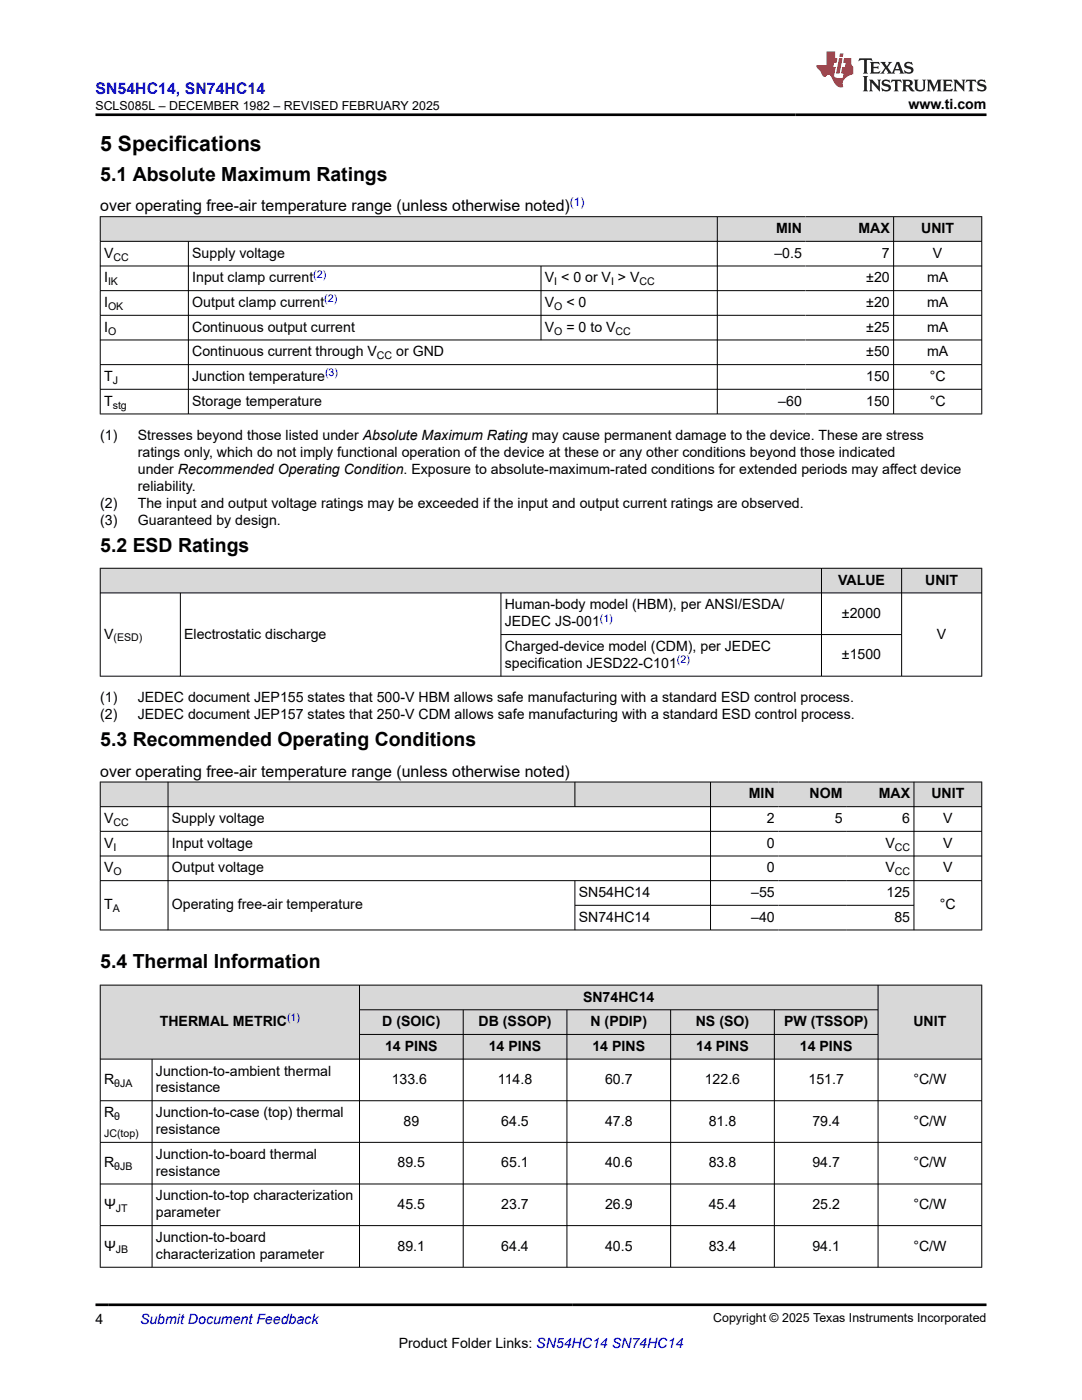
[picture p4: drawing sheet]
<svg xmlns="http://www.w3.org/2000/svg" width="216mm" height="279mm" viewBox="0 0 216 279" stroke-linecap="round" stroke-linejoin="round" font-family="sans-serif">
<defs><g id="words">
<text font-size="4.2" x="20" y="30.2">5 Specifications</text>
<g font-size="3.9">
<text x="20" y="36">5.1 Absolute Maximum Ratings</text>
<text x="20" y="110.1">5.2 ESD Ratings</text>
<text x="20" y="148.9">5.3 Recommended Operating Conditions</text>
<text x="20" y="193.3">5.4 Thermal Information</text>
</g>
<text font-size="3.2" fill="#00f" x="19" y="18.7">SN54HC14, SN74HC14</text>
<g font-size="3.2">
<text x="20" y="42.2">over operating free-air temperature range (unless otherwise noted)</text>
<text x="20" y="155">over operating free-air temperature range (unless otherwise noted)</text>
</g>
<g font-size="2.8">
<text x="181.3" y="21.8">www.ti.com</text>
<text x="154.8" y="46.5">MIN</text>
<text x="171.3" y="46.5">MAX</text>
<text x="183.8" y="46.5">UNIT</text>
<text x="20.8" y="51.4">V</text>
<text x="38.4" y="51.4">Supply voltage</text>
<text x="154.5" y="51.4">–0.5</text>
<text x="176" y="51.4">7</text>
<text x="186.2" y="51.4">V</text>
<text x="20.8" y="56.4">I</text>
<text x="38.4" y="56.4">Input clamp current</text>
<text x="108.7" y="56.4">V &lt; 0 or V &gt; V</text>
<text x="172.9" y="56.4">±20</text>
<text x="185" y="56.4">mA</text>
<text x="20.8" y="61.3">I</text>
<text x="38.4" y="61.3">Output clamp current</text>
<text x="108.7" y="61.3">V</text>
<text x="113" y="61.3">&lt; 0</text>
<text x="172.9" y="61.3">±20</text>
<text x="185" y="61.3">mA</text>
<text x="20.8" y="66.2">I</text>
<text x="38.4" y="66.2">Continuous output current</text>
<text x="38.4" y="71.1">Continuous current through V</text>
<text x="79.1" y="71.1">or GND</text>
<text x="108.7" y="66.2">V</text>
<text x="113" y="66.2">= 0 to V</text>
<text x="172.9" y="66.2">±25</text>
<text x="172.9" y="71.1">±50</text>
<text x="185" y="66.2">mA</text>
<text x="185" y="71.1">mA</text>
<text x="20.8" y="76">T</text>
<text x="38.4" y="76">Junction temperature</text>
<text x="172.8" y="76">150</text>
<text x="185.5" y="76">°C</text>
<text x="20.8" y="81">T</text>
<text x="38.4" y="81">Storage temperature</text>
<text x="155.3" y="81">–60</text>
<text x="172.8" y="81">150</text>
<text x="185.5" y="81">°C</text>
<text x="20" y="87.8">(1)</text>
<text x="27.5" y="87.8">Stresses beyond those listed under Absolute Maximum Rating may cause permanent damage to the device. These are stress</text>
<text x="27.5" y="91.2">ratings only, which do not imply functional operation of the device at these or any other conditions beyond those indicated</text>
<text x="27.5" y="94.5">under Recommended Operating Condition. Exposure to absolute-maximum-rated conditions for extended periods may affect device</text>
<text x="20" y="101.3">(2)</text>
<text x="27.5" y="97.9">reliability.</text>
<text x="27.5" y="101.3">The input and output voltage ratings may be exceeded if the input and output current ratings are observed.</text>
<text x="20" y="104.7">(3)</text>
<text x="27.5" y="104.7">Guaranteed by design.</text>
<text x="167.2" y="116.7">VALUE</text>
<text x="184.6" y="116.7">UNIT</text>
<text x="100.7" y="121.6">Human-body model (HBM), per ANSI/ESDA/</text>
<text x="100.7" y="125">JEDEC JS-001</text>
<text x="168" y="123.3">±2000</text>
<text x="20.8" y="127.5">V</text>
<text x="36.8" y="127.5">Electrostatic discharge</text>
<text x="100.7" y="129.9">Charged-device model (CDM), per JEDEC</text>
<text x="168" y="131.6">±1500</text>
<text x="187" y="127.5">V</text>
<text x="100.7" y="133.3">specification JESD22-C101</text>
<text x="20" y="140.1">(1)</text>
<text x="20" y="143.5">(2)</text>
<text x="27.5" y="140.1">JEDEC document JEP155 states that 500-V HBM allows safe manufacturing with a standard ESD control process.</text>
<text x="27.5" y="143.5">JEDEC document JEP157 states that 250-V CDM allows safe manufacturing with a standard ESD control process.</text>
<text x="149.4" y="159.3">MIN</text>
<text x="161.5" y="159.3">NOM</text>
<text x="175.3" y="159.3">MAX</text>
<text x="185.8" y="159.3">UNIT</text>
<text x="20.8" y="164.3">V</text>
<text x="34.3" y="164.3">Supply voltage</text>
<text x="153" y="164.3">2</text>
<text x="166.6" y="164.3">5</text>
<text x="180" y="164.3">6</text>
<text x="188.2" y="164.3">V</text>
<text x="20.8" y="169.2">V</text>
<text x="34.3" y="169.2">Input voltage</text>
<text x="153" y="169.2">0</text>
<text x="176.7" y="169.2">V</text>
<text x="188.2" y="169.2">V</text>
<text x="20.8" y="174.1">V</text>
<text x="34.3" y="174.1">Output voltage</text>
<text x="115.5" y="179">SN54HC14</text>
<text x="149.9" y="179">–55</text>
<text x="153" y="174.1">0</text>
<text x="176.7" y="174.1">V</text>
<text x="176.9" y="179">125</text>
<text x="188.2" y="174.1">V</text>
<text x="20.8" y="181.5">T</text>
<text x="34.3" y="181.5">Operating free-air temperature</text>
<text x="115.5" y="183.9">SN74HC14</text>
<text x="149.9" y="183.9">–40</text>
<text x="178.5" y="183.9">85</text>
<text x="187.6" y="181.5">°C</text>
<text x="116.3" y="199.9">SN74HC14</text>
<text x="31.9" y="204.8">THERMAL METRIC</text>
<text x="76.3" y="204.8">D (SOIC)</text>
<text x="76.8" y="209.7">14 PINS</text>
<text x="95.5" y="204.8">DB (SSOP)</text>
<text x="97.5" y="209.7">14 PINS</text>
<text x="117.8" y="204.8">N (PDIP)</text>
<text x="118.2" y="209.7">14 PINS</text>
<text x="138.8" y="204.8">NS (SO)</text>
<text x="138.9" y="209.7">14 PINS</text>
<text x="156.5" y="204.8">PW (TSSOP)</text>
<text x="159.6" y="209.7">14 PINS</text>
<text x="182.3" y="204.8">UNIT</text>
<text x="31.1" y="214.6">Junction-to-ambient thermal</text>
<text x="20.8" y="216.3">R</text>
<text x="31.1" y="218">resistance</text>
<text x="78.2" y="216.3">133.6</text>
<text x="99.3" y="216.3">114.8</text>
<text x="120.7" y="216.3">60.7</text>
<text x="140.6" y="216.3">122.6</text>
<text x="161.3" y="216.3">151.7</text>
<text x="182.2" y="216.3">°C/W</text>
<text x="20.8" y="222.9">R</text>
<text x="31.1" y="222.9">Junction-to-case (top) thermal</text>
<text x="31.1" y="226.3">resistance</text>
<text x="80.5" y="224.6">89</text>
<text x="100" y="224.6">64.5</text>
<text x="120.7" y="224.6">47.8</text>
<text x="141.4" y="224.6">81.8</text>
<text x="162.1" y="224.6">79.4</text>
<text x="182.2" y="224.6">°C/W</text>
<text x="20.8" y="232.9">R</text>
<text x="31.1" y="231.3">Junction-to-board thermal</text>
<text x="79.3" y="232.9">89.5</text>
<text x="100" y="232.9">65.1</text>
<text x="120.7" y="232.9">40.6</text>
<text x="141.4" y="232.9">83.8</text>
<text x="162.1" y="232.9">94.7</text>
<text x="182.2" y="232.9">°C/W</text>
<text x="31.1" y="234.6">resistance</text>
<text x="31.1" y="239.6">Junction-to-top characterization</text>
<text x="20.8" y="241.3">Ψ</text>
<text x="31.1" y="243">parameter</text>
<text x="79.3" y="241.3">45.5</text>
<text x="100" y="241.3">23.7</text>
<text x="120.7" y="241.3">26.9</text>
<text x="141.4" y="241.3">45.4</text>
<text x="162.1" y="241.3">25.2</text>
<text x="182.2" y="241.3">°C/W</text>
<text x="20.8" y="249.6">Ψ</text>
<text x="31.1" y="247.9">Junction-to-board</text>
<text x="31.1" y="251.3">characterization parameter</text>
<text x="79.3" y="249.6">89.1</text>
<text x="100" y="249.6">64.4</text>
<text x="120.7" y="249.6">40.5</text>
<text x="141.4" y="249.6">83.4</text>
<text x="162.1" y="249.6">94.1</text>
<text x="182.2" y="249.6">°C/W</text>
<text x="19" y="264.2">4</text>
<text x="79.6" y="269">Product Folder Links: SN54HC14 SN74HC14</text>
</g>
<text font-size="2.8" fill="#00f" x="27.9" y="264.2">Submit Document Feedback</text>
<g font-size="2.5">
<text x="19" y="21.9">SCLS085L – DECEMBER 1982 – REVISED FEBRUARY 2025</text>
<text x="142.3" y="263.9">Copyright © 2025 Texas Instruments Incorporated</text>
</g>
<text font-size="2.4" fill="#00f" x="113.7" y="41.1">(1)</text>
<g font-size="2.1">
<text x="22.6" y="52">CC</text>
<text x="21.6" y="56.9">IK</text>
<text x="110.6" y="56.9">I</text>
<text x="121.9" y="56.9">I</text>
<text x="127.6" y="56.9">CC</text>
<text x="21.6" y="61.8">OK</text>
<text x="110.6" y="61.8">O</text>
<text x="21.6" y="66.8">O</text>
<text x="75.2" y="71.7">CC</text>
<text x="110.6" y="66.8">O</text>
<text x="122.8" y="66.8">CC</text>
<text x="22.5" y="76.6">J</text>
<text x="22.5" y="81.5">stg</text>
<text x="22.6" y="128">(ESD)</text>
<text x="22.6" y="164.8">CC</text>
<text x="22.6" y="169.7">I</text>
<text x="178.5" y="169.7">CC</text>
<text x="22.6" y="174.7">O</text>
<text x="178.5" y="174.7">CC</text>
<text x="22.5" y="182.1">A</text>
<text x="22.8" y="216.9">θJA</text>
<text x="20.8" y="226.9">JC(top)</text>
<text x="22.8" y="223.5">θ</text>
<text x="22.8" y="233.5">θJB</text>
<text x="23.1" y="241.8">JT</text>
<text x="23.1" y="250.1">JB</text>
</g>
<g font-size="2.1" fill="#00f">
<text x="62.5" y="55.4">(2)</text>
<text x="64.7" y="60.3">(2)</text>
<text x="64.9" y="75.1">(3)</text>
<text x="119.7" y="124.1">(1)</text>
<text x="135.1" y="132.4">(2)</text>
<text x="57.3" y="203.9">(1)</text>
</g>
</g></defs>
<g fill="#d8d8d8">
<path d="M20 43.2h175.9v5h-175.9z" fill-rule="evenodd"/>
<path d="M20.1 43.3h123v4.8h-123z" fill-rule="evenodd"/>
<path d="M143.2 43.3h17.5v4.8h-17.5z" fill-rule="evenodd"/>
<path d="M160.7 43.3h17.5v4.8h-17.5z" fill-rule="evenodd"/>
<path d="M178.4 43.3h17.4v4.8h-17.4z" fill-rule="evenodd"/>
</g>
<g fill="none" stroke="#000" stroke-width=".2">
<path d="M19.9 43.2h176.1M19.9 48.2h176.1M19.9 53.1h176.1M19.9 58h176.1M20 43.2v39.5M37.6 48.2v34.5M107.9 53.1v14.8M143.1 43.2v39.5M178.3 43.2v39.5M195.9 43.2v39.5M19.9 62.9h176.1M19.9 67.8h176.1"/>
<path d="M19.9 72.8h176.1M19.9 77.7h176.1M19.9 82.6h176.1"/>
</g>
<g fill="#d8d8d8">
<path d="M20 113.4h175.9v4.9h-175.9z" fill-rule="evenodd"/>
<path d="M20.1 113.5h143.8v4.8h-143.8z" fill-rule="evenodd"/>
<path d="M164 113.5h15.8v4.8h-15.8z" fill-rule="evenodd"/>
<path d="M180 113.5h15.8v4.8h-15.8z" fill-rule="evenodd"/>
</g>
<path d="M19.9 113.4h176.1M19.9 118.3h176.1M20 113.3v21.7M36 118.3v16.7M100 118.3v16.7M163.9 113.3v21.7M179.9 113.3v21.7M195.9 113.3v21.7M19.9 134.9h176.1M100 126.6h80" fill="none" stroke="#000" stroke-width=".2"/>
<g fill="#d8d8d8">
<path d="M20 156.1h175.9v4.9h-175.9z" fill-rule="evenodd"/>
<path d="M20.1 156.1h13.4v4.8h-13.4z" fill-rule="evenodd"/>
<path d="M33.6 156.1h81.1v4.8h-81.1z" fill-rule="evenodd"/>
<path d="M114.8 156.1h26.9v4.8h-26.9z" fill-rule="evenodd"/>
<path d="M141.8 156.1h13.5v4.8h-13.5z" fill-rule="evenodd"/>
<path d="M155.3 156.1h13.5v4.8h-13.5z" fill-rule="evenodd"/>
<path d="M168.8 156.1h13.5v4.8h-13.5z" fill-rule="evenodd"/>
<path d="M182.4 156.1h13.4v4.8h-13.4z" fill-rule="evenodd"/>
</g>
<g fill="none" stroke="#000" stroke-width=".2">
<path d="M19.9 156.1h176.1M20 156v29.7M33.5 156v29.7M114.7 156v5.1M141.8 156v29.7M182.4 156v29.7M195.9 156v29.7M19.9 161h176.1M19.9 165.9h176.1M19.9 170.8h176.1M19.9 175.8h176.1M114.7 175.8v9.9"/>
<path d="M19.9 185.6h176.1M114.7 180.7h67.7"/>
</g>
<g fill="#d8d8d8">
<path d="M20 196.6h175.9v4.9h-175.9z" fill-rule="evenodd"/>
<path d="M20.1 196.7h51.6v14.6h-51.6z" fill-rule="evenodd"/>
<path d="M71.8 196.7h103.3v4.8h-103.3z" fill-rule="evenodd"/>
<path d="M175.3 196.7h20.5v14.6h-20.5z" fill-rule="evenodd"/>
<path d="M71.8 201.6h20.6v4.8h-20.6z" fill-rule="evenodd"/>
<path d="M92.5 201.6h20.6v4.8h-20.6z" fill-rule="evenodd"/>
<path d="M113.2 201.6h20.6v4.8h-20.6z" fill-rule="evenodd"/>
<path d="M133.9 201.6h20.5v4.8h-20.5z" fill-rule="evenodd"/>
<path d="M154.6 201.6h20.5v4.8h-20.5z" fill-rule="evenodd"/>
<path d="M71.8 206.5h20.6v4.8h-20.6z" fill-rule="evenodd"/>
<path d="M92.5 206.5h20.6v4.8h-20.6z" fill-rule="evenodd"/>
<path d="M113.2 206.5h20.6v4.8h-20.6z" fill-rule="evenodd"/>
<path d="M133.9 206.5h20.5v4.8h-20.5z" fill-rule="evenodd"/>
<path d="M154.6 206.5h20.5v4.8h-20.5z" fill-rule="evenodd"/>
</g>
<g fill="none" stroke="#000" stroke-width=".2">
<path d="M19.9 196.6h176.1M20 196.5v56.5M71.7 196.5v56.5M175.2 196.5v56.5M195.9 196.5v56.5M19.9 211.4h176.1M19.9 219.7h176.1M30.3 211.4v41.6M71.7 201.5h103.6M71.7 206.4h103.6M92.4 201.5v51.5M113.1 201.5v51.5"/>
<path d="M133.8 201.5v51.5M154.5 201.5v51.5M19.9 228h176.1M19.9 236.3h176.1M19.9 244.6h176.1M19.9 252.9h176.1"/>
</g>
<path d="M171.5 11.6l-.2 .6 .5-.2h.6v.1v2.2l-.2 .4h1l-.2-.4v-2.2v-.1h.5l.6 .2-.2-.6zM173.6 12.4l.2 .3v1.6l-.2 .4h1.9l.1-.6a1.08 1.08 0 0 1-1.3 .2v-.7h.6l.4 .2v-.7l-.4 .2h-.6v-.5l.2-.2a1 1 0 0 1 1 .3l-.1-.5zM175.7 12.4l.9 1.1-1 1.2h.9l-.2-.2 .5-.8 .4 .8-.2 .2h1.6l-.2-.2 .2-.5h.9l.1 .5-.1 .2h.9l-.2-.4-.8-1.9h-.5l-.9 2.1-.9-1.1 .9-1h-.8l.2 .2-.4 .6-.4-.6 .2-.2zM179 12.8l.4 1h-.7zM180.7 12.5a.65 .65 0 0 0-.2 .7 .65 .65 0 0 0 .6 .5l.6 .1 .1 .3a.79 .79 0 0 1-.7 .4 .79 .79 0 0 1-.7-.5l.1 .7 .2-.1a.93 .93 0 0 0 1.1 0 .93 .93 0 0 0 .4-.9 1.46 1.46 0 0 0-1.2-.6l-.1-.3a1.09 1.09 0 0 1 1.2 .2l-.2-.6-.1 .1-.5-.2zM172.2 15.2l.2 .4v2.2l-.2 .4h1l-.2-.4v-2.2l.2-.4zM173.4 15.9l.2 .4v1.5l-.2 .4h.8l-.3-.4 .1-1.3 1.6 1.8v-2l.2-.4h-.7l.1 .2 .1 1.1-1.2-1.3zM176.2 16a.65 .65 0 0 0-.2 .8 .65 .65 0 0 0 .6 .4l.6 .2 .1 .2a.79 .79 0 0 1-.7 .4 .79 .79 0 0 1-.7-.5l.1 .7 .2-.1a.93 .93 0 0 0 1.1 .1 .93 .93 0 0 0 .4-1 1.46 1.46 0 0 0-1.2-.5l-.1-.4a1.09 1.09 0 0 1 1.2 .2l-.1-.6-.2 .1-.5-.1zM177.9 15.9l-.1 .6a.63 .63 0 0 1 .8-.3v1.6l-.3 .4h1l-.2-.4v-1.6a.66 .66 0 0 1 .8 .3l-.1-.6zM180 15.9l.2 .4v1.5l-.2 .4h1l-.2-.2-.1-.7h.5l.1 .2a.79 .79 0 0 0 1.2 .6l-1-.9a.61 .61 0 0 0 .6-.6 .61 .61 0 0 0-.5-.7zM180.8 16.2h.1a.47 .47 0 0 1 .5 .1 .47 .47 0 0 1 .1 .5l-.1 .1-.7 .1zM182.3 15.9l.2 .2a2.27 2.27 0 0 0 .4 2 1.04 1.04 0 0 0 1.7-.7v-1.3l.2-.2h-.8l.2 .4v1.1a.6 .6 0 0 1-.6 .6 .6 .6 0 0 1-.6-.6v-1.1l.3-.4zM184.9 15.9l.2 .4v1.5l-.2 .4h.8l-.3-.4v-1.4l.9 1.9 .9-1.9v1.4l-.3 .4h1l-.2-.4v-1.5l.2-.4h-.8l-.7 1.5-.6-1.5zM188.1 15.9l.2 .4v1.5l-.2 .4h1.9l.1-.6a1.09 1.09 0 0 1-1.3 .2v-.7h.6l.4 .2v-.6l-.4 .2h-.6v-.6l.2-.1a1.01 1.01 0 0 1 1 .3l-.1-.6zM190.2 15.9l.3 .4v1.5l-.3 .4h.8l-.2-.4v-1.3l1.6 1.8v-2l.2-.4h-.7l.2 .2v1.1l-1.2-1.3zM192.8 15.9l-.1 .6a.63 .63 0 0 1 .8-.3v1.6l-.3 .4h1l-.2-.4v-1.6a.66 .66 0 0 1 .8 .3l-.1-.6zM195.2 16a.65 .65 0 0 0-.2 .8 .65 .65 0 0 0 .6 .4l.6 .2 .2 .2a.79 .79 0 0 1-.7 .4 .79 .79 0 0 1-.7-.5l.1 .7 .2-.1a.93 .93 0 0 0 1 .1 .93 .93 0 0 0 .5-1 1.46 1.46 0 0 0-1.3-.5v-.4a1.09 1.09 0 0 1 1.2 .2l-.2-.6-.2 .1-.5-.1z" fill="#231f20"/>
<path d="M164.9 10.3v2.7h-2l.1 .4 .8 1a.95 .95 0 0 0 1 .9 .59 .59 0 0 1 .5-.4 .59 .59 0 0 1 .5 .3l.4 .8a1.59 1.59 0 0 0 2.1 1.4 1.61 1.61 0 0 1 1-2.3l1-.3-.1-1.5a1.59 1.59 0 0 1-.3-1.7h-1.5l-.2 .9h.6l-.2 .9h-.5l-.2 .9v.3l.4 .1-.1 .9h-.7a.73 .73 0 0 1-1-.7l.3-1.5h-.5l.1-.9h.5l.2-.9h-.5v-1.3zM167.4 11.6l-.6 3.1h.7l.6-3.1zM167.6 10.7l-.1 .6h.7l.1-.6z" fill="#ed1c24"/>
<path d="M19 22.9h177.8M19 260.4h177.8" fill="none" stroke="#000" stroke-width=".53"/>
<use href="#words"/>
</svg>
